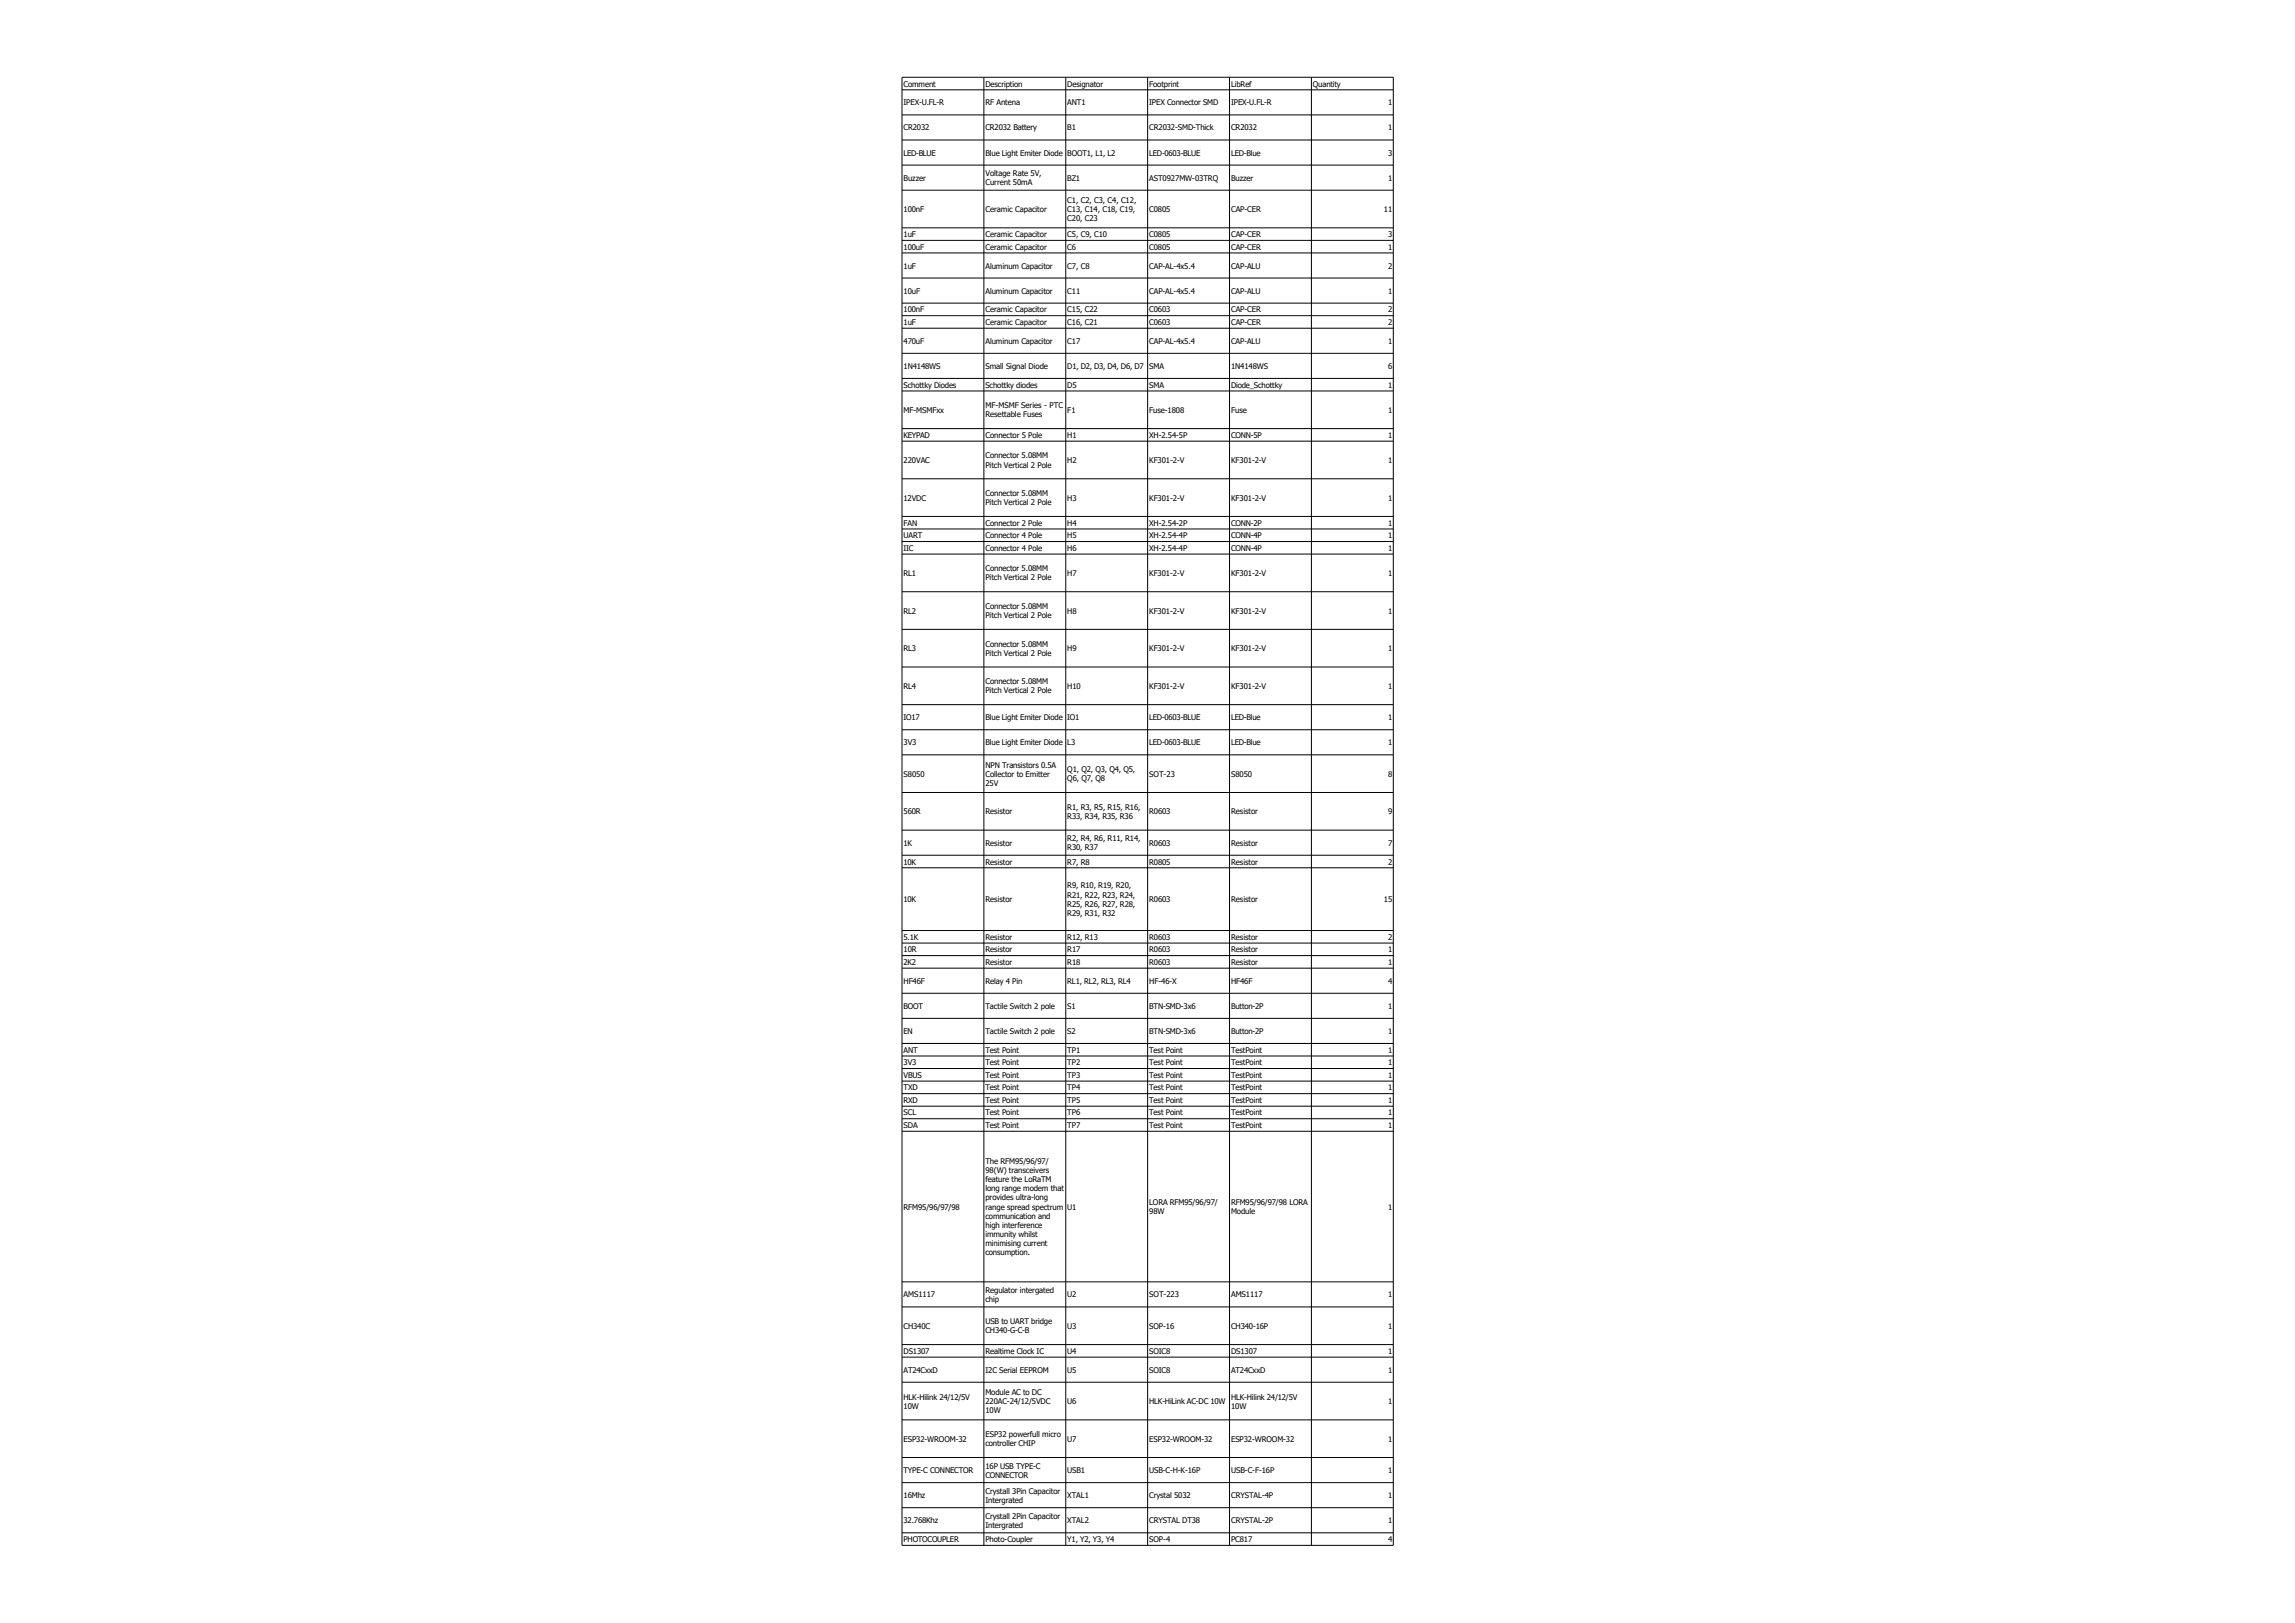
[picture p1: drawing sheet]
<svg xmlns="http://www.w3.org/2000/svg" width="297mm" height="210mm" viewBox="0 0 297 210" stroke-linecap="round" stroke-linejoin="round" font-family="sans-serif">
<defs><g id="words">
<g font-size="1">
<text x="116.9" y="11.2">Comment</text>
<text x="127.5" y="11.2">Description</text>
<text x="138.1" y="11.2">Designator</text>
<text x="148.7" y="11.2">Footprint</text>
<text x="159.3" y="11.2">LibRef</text>
<text x="169.9" y="11.2">Quantity</text>
<text x="116.9" y="13.6">IPEX-U.FL-R</text>
<text x="116.9" y="16.9">CR2032</text>
<text x="127.5" y="13.6">RF Antena</text>
<text x="127.5" y="16.9">CR2032 Battery</text>
<text x="138.1" y="13.6">ANT1</text>
<text x="138.1" y="16.9">B1</text>
<text x="148.7" y="13.6">IPEX Connector SMD</text>
<text x="148.7" y="16.9">CR2032-SMD-Thick</text>
<text x="159.3" y="13.6">IPEX-U.FL-R</text>
<text x="159.3" y="16.9">CR2032</text>
<text x="179.6" y="13.6">1</text>
<text x="179.6" y="16.9">1</text>
<text x="116.9" y="20.1">LED-BLUE</text>
<text x="116.9" y="23.4">Buzzer</text>
<text x="127.5" y="20.1">Blue Light Emiter Diode</text>
<text x="127.5" y="22.8">Voltage Rate 5V,</text>
<text x="127.5" y="24">Current 50mA</text>
<text x="138.1" y="20.1">BOOT1, L1, L2</text>
<text x="138.1" y="23.4">BZ1</text>
<text x="148.7" y="20.1">LED-0603-BLUE</text>
<text x="148.7" y="23.4">AST0927MW-03TRQ</text>
<text x="159.3" y="20.1">LED-Blue</text>
<text x="159.3" y="23.4">Buzzer</text>
<text x="179.6" y="20.1">3</text>
<text x="179.6" y="23.4">1</text>
<text x="116.9" y="27.4">100nF</text>
<text x="127.5" y="27.4">Ceramic Capacitor</text>
<text x="138.1" y="26.3">C1, C2, C3, C4, C12,</text>
<text x="138.1" y="27.4">C13, C14, C18, C19,</text>
<text x="138.1" y="28.6">C20, C23</text>
<text x="148.7" y="27.4">C0805</text>
<text x="159.3" y="27.4">CAP-CER</text>
<text x="179.1" y="27.4">11</text>
<text x="116.9" y="30.7">1uF</text>
<text x="116.9" y="32.3">100uF</text>
<text x="116.9" y="34.8">1uF</text>
<text x="127.5" y="30.7">Ceramic Capacitor</text>
<text x="127.5" y="32.3">Ceramic Capacitor</text>
<text x="127.5" y="34.8">Aluminum Capacitor</text>
<text x="138.1" y="30.7">C5, C9, C10</text>
<text x="138.1" y="32.3">C6</text>
<text x="138.1" y="34.8">C7, C8</text>
<text x="148.7" y="30.7">C0805</text>
<text x="148.7" y="32.3">C0805</text>
<text x="148.7" y="34.8">CAP-AL-4x5.4</text>
<text x="159.3" y="30.7">CAP-CER</text>
<text x="159.3" y="32.3">CAP-CER</text>
<text x="159.3" y="34.8">CAP-ALU</text>
<text x="179.6" y="30.7">3</text>
<text x="179.6" y="32.3">1</text>
<text x="179.6" y="34.8">2</text>
<text x="116.9" y="38">10uF</text>
<text x="116.9" y="40.4">100nF</text>
<text x="127.5" y="38">Aluminum Capacitor</text>
<text x="127.5" y="40.4">Ceramic Capacitor</text>
<text x="138.1" y="38">C11</text>
<text x="138.1" y="40.4">C15, C22</text>
<text x="148.7" y="38">CAP-AL-4x5.4</text>
<text x="148.7" y="40.4">C0603</text>
<text x="159.3" y="38">CAP-ALU</text>
<text x="159.3" y="40.4">CAP-CER</text>
<text x="179.6" y="38">1</text>
<text x="179.6" y="40.4">2</text>
<text x="116.9" y="42.1">1uF</text>
<text x="116.9" y="44.5">470uF</text>
<text x="116.9" y="47.7">1N4148WS</text>
<text x="127.5" y="42.1">Ceramic Capacitor</text>
<text x="127.5" y="44.5">Aluminum Capacitor</text>
<text x="127.5" y="47.7">Small Signal Diode</text>
<text x="138.1" y="42.1">C16, C21</text>
<text x="138.1" y="44.5">C17</text>
<text x="138.1" y="47.7">D1, D2, D3, D4, D6, D7</text>
<text x="148.7" y="42.1">C0603</text>
<text x="148.7" y="44.5">CAP-AL-4x5.4</text>
<text x="148.7" y="47.7">SMA</text>
<text x="159.3" y="42.1">CAP-CER</text>
<text x="159.3" y="44.5">CAP-ALU</text>
<text x="159.3" y="47.7">1N4148WS</text>
<text x="179.6" y="42.1">2</text>
<text x="179.6" y="44.5">1</text>
<text x="179.6" y="47.7">6</text>
<text x="116.9" y="50.2">Schottky Diodes</text>
<text x="116.9" y="53.4">MF-MSMFxx</text>
<text x="127.5" y="50.2">Schottky diodes</text>
<text x="127.5" y="52.8">MF-MSMF Series - PTC</text>
<text x="138.1" y="50.2">D5</text>
<text x="138.1" y="53.4">F1</text>
<text x="148.7" y="50.2">SMA</text>
<text x="148.7" y="53.4">Fuse-1808</text>
<text x="159.3" y="50.2">Diode_Schottky</text>
<text x="159.3" y="53.4">Fuse</text>
<text x="179.6" y="50.2">1</text>
<text x="179.6" y="53.4">1</text>
<text x="116.9" y="56.7">KEYPAD</text>
<text x="116.9" y="59.9">220VAC</text>
<text x="127.5" y="54">Resettable Fuses</text>
<text x="127.5" y="56.7">Connector 5 Pole</text>
<text x="127.5" y="59.3">Connector 5.08MM</text>
<text x="138.1" y="56.7">H1</text>
<text x="138.1" y="59.9">H2</text>
<text x="148.7" y="56.7">XH-2.54-5P</text>
<text x="148.7" y="59.9">KF301-2-V</text>
<text x="159.3" y="56.7">CONN-5P</text>
<text x="159.3" y="59.9">KF301-2-V</text>
<text x="179.6" y="56.7">1</text>
<text x="179.6" y="59.9">1</text>
<text x="116.9" y="64.8">12VDC</text>
<text x="127.5" y="60.5">Pitch Vertical 2 Pole</text>
<text x="127.5" y="64.2">Connector 5.08MM</text>
<text x="127.5" y="65.4">Pitch Vertical 2 Pole</text>
<text x="138.1" y="64.8">H3</text>
<text x="148.7" y="64.8">KF301-2-V</text>
<text x="159.3" y="64.8">KF301-2-V</text>
<text x="179.6" y="64.8">1</text>
<text x="116.9" y="68">FAN</text>
<text x="116.9" y="69.7">UART</text>
<text x="116.9" y="71.3">IIC</text>
<text x="127.5" y="68">Connector 2 Pole</text>
<text x="127.5" y="69.7">Connector 4 Pole</text>
<text x="127.5" y="71.3">Connector 4 Pole</text>
<text x="138.1" y="68">H4</text>
<text x="138.1" y="69.7">H5</text>
<text x="138.1" y="71.3">H6</text>
<text x="148.7" y="68">XH-2.54-2P</text>
<text x="148.7" y="69.7">XH-2.54-4P</text>
<text x="148.7" y="71.3">XH-2.54-4P</text>
<text x="159.3" y="68">CONN-2P</text>
<text x="159.3" y="69.7">CONN-4P</text>
<text x="159.3" y="71.3">CONN-4P</text>
<text x="179.6" y="68">1</text>
<text x="179.6" y="69.7">1</text>
<text x="179.6" y="71.3">1</text>
<text x="116.9" y="74.5">RL1</text>
<text x="127.5" y="73.9">Connector 5.08MM</text>
<text x="127.5" y="75.1">Pitch Vertical 2 Pole</text>
<text x="138.1" y="74.5">H7</text>
<text x="148.7" y="74.5">KF301-2-V</text>
<text x="159.3" y="74.5">KF301-2-V</text>
<text x="179.6" y="74.5">1</text>
<text x="116.9" y="79.4">RL2</text>
<text x="127.5" y="78.8">Connector 5.08MM</text>
<text x="127.5" y="80">Pitch Vertical 2 Pole</text>
<text x="127.5" y="83.7">Connector 5.08MM</text>
<text x="138.1" y="79.4">H8</text>
<text x="148.7" y="79.4">KF301-2-V</text>
<text x="159.3" y="79.4">KF301-2-V</text>
<text x="179.6" y="79.4">1</text>
<text x="116.9" y="84.3">RL3</text>
<text x="116.9" y="89.2">RL4</text>
<text x="127.5" y="84.9">Pitch Vertical 2 Pole</text>
<text x="127.5" y="88.6">Connector 5.08MM</text>
<text x="127.5" y="89.7">Pitch Vertical 2 Pole</text>
<text x="138.1" y="84.3">H9</text>
<text x="138.1" y="89.2">H10</text>
<text x="148.7" y="84.3">KF301-2-V</text>
<text x="148.7" y="89.2">KF301-2-V</text>
<text x="159.3" y="84.3">KF301-2-V</text>
<text x="159.3" y="89.2">KF301-2-V</text>
<text x="179.6" y="84.3">1</text>
<text x="179.6" y="89.2">1</text>
<text x="116.9" y="93.2">IO17</text>
<text x="127.5" y="93.2">Blue Light Emiter Diode</text>
<text x="138.1" y="93.2">IO1</text>
<text x="148.7" y="93.2">LED-0603-BLUE</text>
<text x="159.3" y="93.2">LED-Blue</text>
<text x="179.6" y="93.2">1</text>
<text x="116.9" y="96.5">3V3</text>
<text x="116.9" y="100.5">S8050</text>
<text x="127.5" y="96.5">Blue Light Emiter Diode</text>
<text x="127.5" y="99.3">NPN Transistors 0.5A</text>
<text x="127.5" y="100.5">Collector to Emitter</text>
<text x="127.5" y="101.7">25V</text>
<text x="138.1" y="96.5">L3</text>
<text x="138.1" y="99.9">Q1, Q2, Q3, Q4, Q5,</text>
<text x="138.1" y="101.1">Q6, Q7, Q8</text>
<text x="148.7" y="96.5">LED-0603-BLUE</text>
<text x="148.7" y="100.5">SOT-23</text>
<text x="159.3" y="96.5">LED-Blue</text>
<text x="159.3" y="100.5">S8050</text>
<text x="179.6" y="96.5">1</text>
<text x="179.6" y="100.5">8</text>
<text x="116.9" y="105.4">560R</text>
<text x="127.5" y="105.4">Resistor</text>
<text x="138.1" y="104.8">R1, R3, R5, R15, R16,</text>
<text x="138.1" y="106">R33, R34, R35, R36</text>
<text x="148.7" y="105.4">R0603</text>
<text x="159.3" y="105.4">Resistor</text>
<text x="179.6" y="105.4">9</text>
<text x="116.9" y="109.5">1K</text>
<text x="116.9" y="111.9">10K</text>
<text x="127.5" y="109.5">Resistor</text>
<text x="127.5" y="111.9">Resistor</text>
<text x="138.1" y="108.9">R2, R4, R6, R11, R14,</text>
<text x="138.1" y="110">R30, R37</text>
<text x="138.1" y="111.9">R7, R8</text>
<text x="148.7" y="109.5">R0603</text>
<text x="148.7" y="111.9">R0805</text>
<text x="159.3" y="109.5">Resistor</text>
<text x="159.3" y="111.9">Resistor</text>
<text x="179.6" y="109.5">7</text>
<text x="179.6" y="111.9">2</text>
<text x="116.9" y="116.8">10K</text>
<text x="127.5" y="116.8">Resistor</text>
<text x="138.1" y="115">R9, R10, R19, R20,</text>
<text x="138.1" y="116.2">R21, R22, R23, R24,</text>
<text x="138.1" y="117.4">R25, R26, R27, R28,</text>
<text x="138.1" y="118.5">R29, R31, R32</text>
<text x="148.7" y="116.8">R0603</text>
<text x="159.3" y="116.8">Resistor</text>
<text x="179.1" y="116.8">15</text>
<text x="116.9" y="121.6">5.1K</text>
<text x="116.9" y="123.3">10R</text>
<text x="116.9" y="124.9">2K2</text>
<text x="127.5" y="121.6">Resistor</text>
<text x="127.5" y="123.3">Resistor</text>
<text x="127.5" y="124.9">Resistor</text>
<text x="138.1" y="121.6">R12, R13</text>
<text x="138.1" y="123.3">R17</text>
<text x="138.1" y="124.9">R18</text>
<text x="148.7" y="121.6">R0603</text>
<text x="148.7" y="123.3">R0603</text>
<text x="148.7" y="124.9">R0603</text>
<text x="159.3" y="121.6">Resistor</text>
<text x="159.3" y="123.3">Resistor</text>
<text x="159.3" y="124.9">Resistor</text>
<text x="179.6" y="121.6">2</text>
<text x="179.6" y="123.3">1</text>
<text x="179.6" y="124.9">1</text>
<text x="116.9" y="127.3">HF46F</text>
<text x="116.9" y="130.6">BOOT</text>
<text x="127.5" y="127.3">Relay 4 Pin</text>
<text x="127.5" y="130.6">Tactile Switch 2 pole</text>
<text x="138.1" y="127.3">RL1, RL2, RL3, RL4</text>
<text x="138.1" y="130.6">S1</text>
<text x="148.7" y="127.3">HF-46-X</text>
<text x="148.7" y="130.6">BTN-SMD-3x6</text>
<text x="159.3" y="127.3">HF46F</text>
<text x="159.3" y="130.6">Button-2P</text>
<text x="179.6" y="127.3">4</text>
<text x="179.6" y="130.6">1</text>
<text x="116.9" y="133.8">EN</text>
<text x="116.9" y="136.3">ANT</text>
<text x="116.9" y="137.9">3V3</text>
<text x="127.5" y="133.8">Tactile Switch 2 pole</text>
<text x="127.5" y="136.3">Test Point</text>
<text x="127.5" y="137.9">Test Point</text>
<text x="138.1" y="133.8">S2</text>
<text x="138.1" y="136.3">TP1</text>
<text x="138.1" y="137.9">TP2</text>
<text x="148.7" y="133.8">BTN-SMD-3x6</text>
<text x="148.7" y="136.3">Test Point</text>
<text x="148.7" y="137.9">Test Point</text>
<text x="159.3" y="133.8">Button-2P</text>
<text x="159.3" y="136.3">TestPoint</text>
<text x="159.3" y="137.9">TestPoint</text>
<text x="179.6" y="133.8">1</text>
<text x="179.6" y="136.3">1</text>
<text x="179.6" y="137.9">1</text>
<text x="116.9" y="139.5">VBUS</text>
<text x="116.9" y="141.1">TXD</text>
<text x="116.9" y="142.7">RXD</text>
<text x="127.5" y="139.5">Test Point</text>
<text x="127.5" y="141.1">Test Point</text>
<text x="127.5" y="142.7">Test Point</text>
<text x="138.1" y="139.5">TP3</text>
<text x="138.1" y="141.1">TP4</text>
<text x="138.1" y="142.7">TP5</text>
<text x="148.7" y="139.5">Test Point</text>
<text x="148.7" y="141.1">Test Point</text>
<text x="148.7" y="142.7">Test Point</text>
<text x="159.3" y="139.5">TestPoint</text>
<text x="159.3" y="141.1">TestPoint</text>
<text x="159.3" y="142.7">TestPoint</text>
<text x="179.6" y="139.5">1</text>
<text x="179.6" y="141.1">1</text>
<text x="179.6" y="142.7">1</text>
<text x="116.9" y="144.4">SCL</text>
<text x="116.9" y="146">SDA</text>
<text x="127.5" y="144.4">Test Point</text>
<text x="127.5" y="146">Test Point</text>
<text x="138.1" y="144.4">TP6</text>
<text x="138.1" y="146">TP7</text>
<text x="148.7" y="144.4">Test Point</text>
<text x="148.7" y="146">Test Point</text>
<text x="159.3" y="144.4">TestPoint</text>
<text x="159.3" y="146">TestPoint</text>
<text x="179.6" y="144.4">1</text>
<text x="179.6" y="146">1</text>
<text x="127.5" y="150.6">The RFM95/96/97/</text>
<text x="127.5" y="151.8">98(W) transceivers</text>
<text x="127.5" y="153">feature the LoRaTM</text>
<text x="127.5" y="154.2">long range modem that</text>
<text x="127.5" y="155.4">provides ultra-long</text>
<text x="148.7" y="156">LORA RFM95/96/97/</text>
<text x="159.3" y="156">RFM95/96/97/98 LORA</text>
<text x="116.9" y="156.6">RFM95/96/97/98</text>
<text x="127.5" y="156.6">range spread spectrum</text>
<text x="127.5" y="157.7">communication and</text>
<text x="127.5" y="158.9">high interference</text>
<text x="127.5" y="160.1">immunity whilst</text>
<text x="127.5" y="161.3">minimising current</text>
<text x="138.1" y="156.6">U1</text>
<text x="148.7" y="157.1">98W</text>
<text x="159.3" y="157.1">Module</text>
<text x="179.6" y="156.6">1</text>
<text x="116.9" y="167.9">AMS1117</text>
<text x="127.5" y="162.5">consumption.</text>
<text x="127.5" y="167.3">Regulator intergated</text>
<text x="138.1" y="167.9">U2</text>
<text x="148.7" y="167.9">SOT-223</text>
<text x="159.3" y="167.9">AMS1117</text>
<text x="179.6" y="167.9">1</text>
<text x="116.9" y="172">CH340C</text>
<text x="127.5" y="168.5">chip</text>
<text x="127.5" y="171.4">USB to UART bridge</text>
<text x="127.5" y="172.6">CH340-G-C-B</text>
<text x="138.1" y="172">U3</text>
<text x="148.7" y="172">SOP-16</text>
<text x="159.3" y="172">CH340-16P</text>
<text x="179.6" y="172">1</text>
<text x="116.9" y="175.2">DS1307</text>
<text x="116.9" y="177.7">AT24CxxD</text>
<text x="127.5" y="175.2">Realtime Clock IC</text>
<text x="127.5" y="177.7">I2C Serial EEPROM</text>
<text x="138.1" y="175.2">U4</text>
<text x="138.1" y="177.7">U5</text>
<text x="148.7" y="175.2">SOIC8</text>
<text x="148.7" y="177.7">SOIC8</text>
<text x="159.3" y="175.2">DS1307</text>
<text x="159.3" y="177.7">AT24CxxD</text>
<text x="179.6" y="175.2">1</text>
<text x="179.6" y="177.7">1</text>
<text x="116.9" y="181.1">HLK-Hilink 24/12/5V</text>
<text x="116.9" y="182.3">10W</text>
<text x="127.5" y="180.5">Module AC to DC</text>
<text x="127.5" y="181.7">220AC-24/12/5VDC</text>
<text x="127.5" y="182.9">10W</text>
<text x="138.1" y="181.7">U6</text>
<text x="148.7" y="181.7">HLK-HiLink AC-DC 10W</text>
<text x="159.3" y="181.1">HLK-Hilink 24/12/5V</text>
<text x="159.3" y="182.3">10W</text>
<text x="179.6" y="181.7">1</text>
<text x="116.9" y="186.6">ESP32-WROOM-32</text>
<text x="116.9" y="190.7">TYPE-C CONNECTOR</text>
<text x="127.5" y="186">ESP32 powerfull micro</text>
<text x="127.5" y="187.2">controller CHIP</text>
<text x="127.5" y="190.1">16P USB TYPE-C</text>
<text x="127.5" y="191.2">CONNECTOR</text>
<text x="138.1" y="186.6">U7</text>
<text x="138.1" y="190.7">USB1</text>
<text x="148.7" y="186.6">ESP32-WROOM-32</text>
<text x="148.7" y="190.7">USB-C-H-K-16P</text>
<text x="159.3" y="186.6">ESP32-WROOM-32</text>
<text x="159.3" y="190.7">USB-C-F-16P</text>
<text x="179.6" y="186.6">1</text>
<text x="179.6" y="190.7">1</text>
<text x="116.9" y="193.9">16Mhz</text>
<text x="116.9" y="197.2">32.768Khz</text>
<text x="127.5" y="193.3">Crystall 3Pin Capacitor</text>
<text x="127.5" y="194.5">Intergrated</text>
<text x="127.5" y="196.6">Crystall 2Pin Capacitor</text>
<text x="127.5" y="197.7">Intergrated</text>
<text x="138.1" y="193.9">XTAL1</text>
<text x="138.1" y="197.2">XTAL2</text>
<text x="148.7" y="193.9">Crystal 5032</text>
<text x="148.7" y="197.2">CRYSTAL DT38</text>
<text x="159.3" y="193.9">CRYSTAL-4P</text>
<text x="159.3" y="197.2">CRYSTAL-2P</text>
<text x="179.6" y="193.9">1</text>
<text x="179.6" y="197.2">1</text>
<text x="116.9" y="199.6">PHOTOCOUPLER</text>
<text x="127.5" y="199.6">Photo-Coupler</text>
<text x="138.1" y="199.6">Y1, Y2, Y3, Y4</text>
<text x="148.7" y="199.6">SOP-4</text>
<text x="159.3" y="199.6">PC817</text>
<text x="179.6" y="199.6">4</text>
</g>
</g></defs>
<g fill="none" stroke="#000" stroke-width=".13">
<path d="M116.7 10h63.6v190h-63.6zM116.7 11.6h63.6M116.7 14.9h63.6M116.7 18.1h63.6M127.3 10v190M137.9 10v190M148.5 10v190M159.1 10v190M169.7 10v190M116.7 21.4h63.6M116.7 24.6h63.6M116.7 29.5h63.6"/>
<path d="M116.7 31.1h63.6M116.7 32.7h63.6M116.7 36h63.6M116.7 39.2h63.6M116.7 40.9h63.6M116.7 42.5h63.6M116.7 45.7h63.6M116.7 49h63.6M116.7 50.6h63.6M116.7 55.5h63.6M116.7 57.1h63.6M116.7 62h63.6"/>
<path d="M116.7 66.8h63.6M116.7 68.5h63.6M116.7 70.1h63.6M116.7 71.7h63.6M116.7 76.6h63.6M116.7 81.5h63.6M116.7 86.3h63.6M116.7 91.2h63.6M116.7 94.4h63.6M116.7 97.7h63.6M116.7 102.6h63.6M116.7 107.4h63.6"/>
<path d="M116.7 110.7h63.6M116.7 112.3h63.6M116.7 120.4h63.6M116.7 122.1h63.6M116.7 123.7h63.6M116.7 125.3h63.6M116.7 128.6h63.6M116.7 131.8h63.6M116.7 135h63.6M116.7 136.7h63.6M116.7 138.3h63.6M116.7 139.9h63.6"/>
<path d="M116.7 141.5h63.6M116.7 143.2h63.6M116.7 144.8h63.6M116.7 146.4h63.6M116.7 165.9h63.6M116.7 169.2h63.6M116.7 174h63.6M116.7 175.6h63.6M116.7 178.9h63.6M116.7 183.8h63.6M116.7 188.6h63.6M116.7 191.9h63.6"/>
<path d="M116.7 195.1h63.6M116.7 198.4h63.6"/>
</g>
<use href="#words"/>
</svg>
